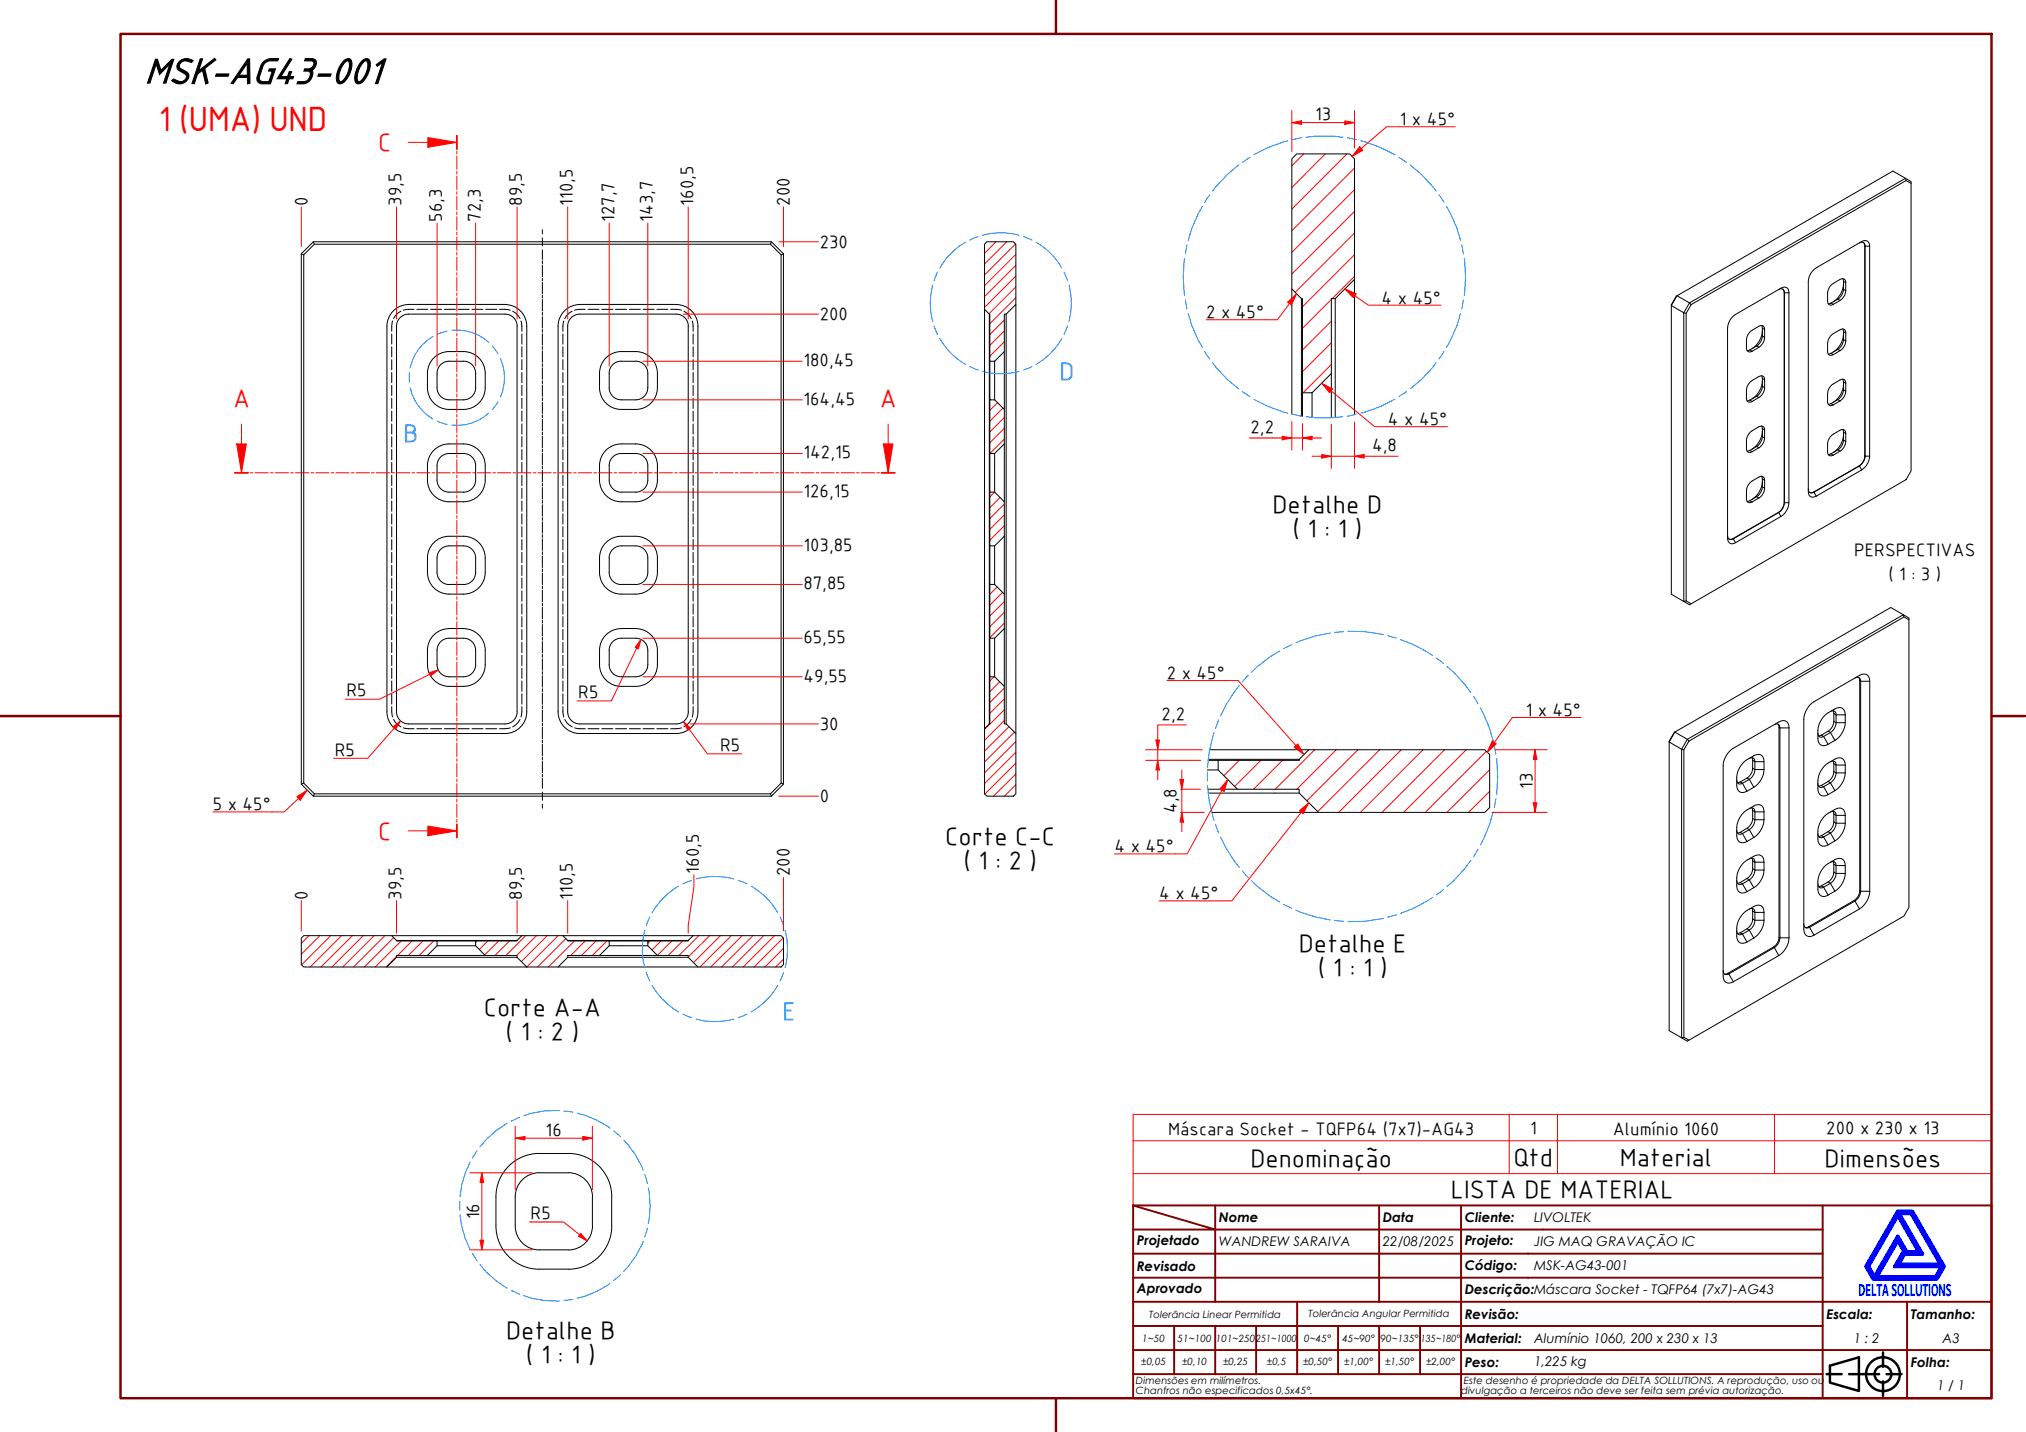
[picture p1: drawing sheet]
<svg xmlns="http://www.w3.org/2000/svg" width="420mm" height="297mm" viewBox="0 0 420 297" stroke-linecap="round" stroke-linejoin="round" font-family="sans-serif">
<defs><g id="words">
<text font-size="8.1" x="30" y="17.3">MSK-AG43-001</text>
<text font-size="7" fill="#f00" x="32.9" y="27.2">1 (UMA) UND</text>
<g font-size="5.4" fill="#f00">
<text x="78.4" y="31.4">C</text>
<text x="48.3" y="84.4">A</text>
<text x="182.4" y="84.4">A</text>
<text x="78.4" y="174.2">C</text>
</g>
<g font-size="5.4" fill="#0080ff">
<text x="219.7" y="78.7">D</text>
<text x="83.7" y="91.6">B</text>
<text x="162.3" y="211.5">E</text>
</g>
<g font-size="5.4">
<text x="263.9" y="106.4">Detalhe D</text>
<text x="268" y="111.4">( 1 : 1 )</text>
<text x="196" y="175.3">Corte C-C</text>
<text x="199.8" y="180.3">( 1 : 2 )</text>
<text x="269.4" y="197.5">Detalhe E</text>
<text x="273.3" y="202.5">( 1 : 1 )</text>
<text x="100.3" y="210.7">Corte A-A</text>
<text x="104.8" y="215.7">( 1 : 2 )</text>
<text x="259.3" y="242">Denominação</text>
<text x="313.9" y="241.8">Qtd</text>
<text x="335.9" y="241.8">Material</text>
<text x="378.4" y="242">Dimensões</text>
<text x="300.9" y="248.5">LISTA DE MATERIAL</text>
<text x="104.9" y="277.8">Detalhe B</text>
<text x="109.1" y="282.8">( 1 : 1 )</text>
</g>
<g font-size="3.9">
<text x="272.7" y="24.9">13</text>
<text x="290.3" y="26">1 x 45°</text>
<text x="63.8" y="42.7" transform="rotate(-90 63.8 42.7)">0</text>
<text x="83.2" y="42.7" transform="rotate(-90 83.2 42.7)">39,5</text>
<text x="91.6" y="46" transform="rotate(-90 91.6 46)">56,3</text>
<text x="99.6" y="46" transform="rotate(-90 99.6 46)">72,3</text>
<text x="108.2" y="42.7" transform="rotate(-90 108.2 42.7)">89,5</text>
<text x="118.7" y="42.7" transform="rotate(-90 118.7 42.7)">110,5</text>
<text x="127.3" y="46" transform="rotate(-90 127.3 46)">127,7</text>
<text x="135.3" y="46" transform="rotate(-90 135.3 46)">143,7</text>
<text x="143.7" y="42.7" transform="rotate(-90 143.7 42.7)">160,5</text>
<text x="163.7" y="42.7" transform="rotate(-90 163.7 42.7)">200</text>
<text x="170" y="51.4">230</text>
<text x="286.5" y="63">4 x 45°</text>
<text x="170" y="66.4">200</text>
<text x="250.1" y="66">2 x 45°</text>
<text x="166.6" y="75.9">180,45</text>
<text x="166.6" y="83.9">164,45</text>
<text x="259.3" y="89.8">2,2</text>
<text x="287.8" y="88.2">4 x 45°</text>
<text x="166.6" y="95.1">142,15</text>
<text x="284.5" y="93.5">4,8</text>
<text x="166.6" y="103.1">126,15</text>
<text x="166.6" y="114.2">103,85</text>
<text x="384.5" y="115.3">PERSPECTIVAS</text>
<text x="166.6" y="122.2">87,85</text>
<text x="391.6" y="120.3">( 1 : 3 )</text>
<text x="166.6" y="133.4">65,55</text>
<text x="166.6" y="141.4">49,55</text>
<text x="242" y="140.9">2 x 45°</text>
<text x="71.8" y="144.5">R5</text>
<text x="119.9" y="144.8">R5</text>
<text x="240.9" y="149.3">2,2</text>
<text x="316.4" y="148.5">1 x 45°</text>
<text x="149.4" y="155.8">R5</text>
<text x="170" y="151.4">30</text>
<text x="69.4" y="156.7">R5</text>
<text x="170" y="166.4">0</text>
<text x="317.8" y="163.7" transform="rotate(-90 317.8 163.7)">13</text>
<text x="44.2" y="168.1">5 x 45°</text>
<text x="244" y="168.7" transform="rotate(-90 244 168.7)">4,8</text>
<text x="231.1" y="176.8">4 x 45°</text>
<text x="144.9" y="181.2" transform="rotate(-90 144.9 181.2)">160,5</text>
<text x="163.7" y="181.8" transform="rotate(-90 163.7 181.8)">200</text>
<text x="63.8" y="186.6" transform="rotate(-90 63.8 186.6)">0</text>
<text x="83.2" y="186.6" transform="rotate(-90 83.2 186.6)">39,5</text>
<text x="108.2" y="186.6" transform="rotate(-90 108.2 186.6)">89,5</text>
<text x="118.7" y="186.6" transform="rotate(-90 118.7 186.6)">110,5</text>
<text x="240.4" y="186.5">4 x 45°</text>
<text x="113.2" y="235.5">16</text>
<text x="242.2" y="235.3">Máscara Socket - TQFP64 (7x7)-AG43</text>
<text x="317.3" y="235.2">1</text>
<text x="334.5" y="235.3">Alumínio 1060</text>
<text x="378.7" y="235.2">200 x 230 x 13</text>
<text x="99.4" y="252.9" transform="rotate(-90 99.4 252.9)">16</text>
<text x="110" y="252.9">R5</text>
</g>
<text font-size="3.9" fill="#00f" x="385.4" y="268.8">DELTASOLLUTIONS</text>
<g font-size="2.8">
<text x="252.8" y="253.5">Nome</text>
<text x="286.8" y="253.5">Data</text>
<text x="303.8" y="253.6">Cliente:</text>
<text x="318.1" y="253.5">LIVOLTEK</text>
<text x="235.8" y="263.6">Revisado</text>
<text x="235.8" y="258.3">Projetado</text>
<text x="252.8" y="258.5">WANDREW SARAIVA</text>
<text x="286.8" y="258.4">22/08/2025</text>
<text x="303.8" y="263.4">Código:</text>
<text x="303.8" y="258.3">Projeto:</text>
<text x="318.1" y="263.5">MSK-AG43-001</text>
<text x="318.1" y="258.5">JIG MAQ GRAVAÇÃO IC</text>
<text x="235.8" y="268.3">Aprovado</text>
<text x="303.8" y="268.3">Descrição:Máscara Socket - TQFP64 (7x7)-AG43</text>
<text x="303.8" y="273.6">Revisão:</text>
<text x="378.8" y="273.5">Escala:</text>
<text x="396.3" y="273.5">Tamanho:</text>
<text x="303.8" y="278.6">Material:</text>
<text x="318.1" y="278.5">Alumínio 1060, 200 x 230 x 13</text>
<text x="384.4" y="278.5">1 : 2</text>
<text x="402.8" y="278.5">A3</text>
<text x="303.8" y="283.5">Peso:</text>
<text x="318.1" y="283.3">1,225 kg</text>
<text x="396.3" y="283.5">Folha:</text>
<text x="401.7" y="288.4">1 / 1</text>
</g>
<g font-size="2.1">
<text x="238.3" y="273.3">Tolerância Linear Permitida</text>
<text x="271.4" y="273.1">Tolerância Angular Permitida</text>
<text x="236.9" y="278.3">1~50</text>
<text x="244.2" y="278.3">51~100</text>
<text x="252.1" y="278.3">101~250</text>
<text x="260.5" y="278.3">251~1000</text>
<text x="270.5" y="278.3">0~45°</text>
<text x="278.4" y="278.3">45~90°</text>
<text x="286.3" y="278.3">90~135°</text>
<text x="294.7" y="278.3">135~180°</text>
<text x="235.6" y="287.1">Dimensões em milímetros.</text>
<text x="236.6" y="283.2">±0,05</text>
<text x="245.2" y="283.2">±0,10</text>
<text x="253.7" y="283.2">±0,25</text>
<text x="262.7" y="283.2">±0,5</text>
<text x="270.2" y="283.2">±0,50°</text>
<text x="278.7" y="283.2">±1,00°</text>
<text x="287.2" y="283.2">±1,50°</text>
<text x="295.7" y="283.2">±2,00°</text>
<text x="303.6" y="287.1">Este desenho é propriedade da DELTA SOLLUTIONS. A reprodução, uso ou</text>
<text x="235.6" y="289.2">Chanfros não especificados 0,5x45°.</text>
<text x="303" y="289.2">divulgação a terceiros não deve ser feita sem prévia autorização.</text>
</g>
</g></defs>
<!-- layer: Hatch (ABNT) -->
<g fill="none" stroke="#f00" stroke-width=".21">
<path d="M270.4 31.9l-2.5 2.5M274.8 31.9l-6.9 7M279.3 31.9l-11.4 11.5M280.9 39.4l-13 13M280.9 34.9l-13 13M206.5 50.2l-2.3 2.3M208.8 50.2l-4.6 4.6M210.6 50.6l-6.4 6.4M210.7 59.5l-5.6 5.6M210.7 57.3l-6.5 6.5M210.7 55l-6.5 6.5M210.7 52.8l-6.5 6.5"/>
<path d="M280.9 57.3l-4.6 4.6M280.9 52.8l-10.8 10.8M280.9 48.3l-12.3 12.3M280.9 43.8l-13 13M208.3 70.9l-3 3M208.3 68.7l-3 2.9M208.3 66.4l-3 3M210.7 61.8l-5.4 5.3M276.1 75.6l-5.9 5.9M276.1 71.1l-6 6M276.1 66.6l-6 6M276.1 62.1l-6 6"/>
<path d="M206.9 83.5l-1.6 1.6M208 84.7l-2.7 2.7M208.3 91.1l-3 3M208.3 88.8l-3 3M208.3 86.6l-3 3M206.3 102.1l-1 1M207.4 103.2l-2.1 2.1M208.3 109.1l-3 2.9M208.3 106.8l-3 3M208.3 104.6l-3 3M206.8 121.8l-1.5 1.5M207.9 122.9l-2.6 2.6"/>
<path d="M208.3 129.3l-3 3M208.3 127l-3 3M208.3 124.8l-3 3M206.1 140.4l-.8 .8M207.3 141.4l-2 2.1M208.3 149.5l-4.1 4.1M208.3 147.2l-4.1 4.1M208.3 145l-3 3M208.3 142.7l-3 3M209.3 150.7l-5.1 5.1M210.4 151.9l-6.2 6.2M210.7 158.3l-6.5 6.4"/>
<path d="M210.7 156l-6.5 6.5M210.7 153.8l-6.5 6.5M257 157.7l-3.2 3.2M261.5 157.7l-5.4 5.4M266 157.7l-6 6M272.6 155.5l-8.1 8.2M277.1 155.5l-8.2 8.2M281.6 155.5l-10.6 10.6M286.1 155.5l-12.8 12.9M290.6 155.5l-13 13M295.1 155.5l-13 13M299.6 155.5l-13 13"/>
<path d="M304.1 155.5l-13 13M308.3 155.8l-12.7 12.7M308.9 159.7l-8.8 8.8M210.7 162.8l-2.4 2.3M210.7 160.5l-4.7 4.6M308.9 164.2l-4.4 4.3M64.1 194.1l-1.6 1.6M66.3 194.1l-3.8 3.8M68.6 194.1l-6.1 6M70.8 194.1l-6.5 6.5M73.1 194.1l-6.5 6.5M75.3 194.1l-6.5 6.5"/>
<path d="M77.6 194.1l-6.5 6.5M79.8 194.1l-6.5 6.5M81.6 194.5l-6 6.1M82.2 198.4l-2.1 2.2M83.2 195.2l-5.4 5.4M85.4 195.2l-3 3M87.7 195.2l-3 3M89.9 195.2l-3 3M98.9 195.2l-.3 .3M101.2 195.2l-1.8 1.7M103.4 195.2l-2.9 2.9M105.7 195.2l-3 3"/>
<path d="M109 194.1l-4.1 4.1M111.3 194.1l-4.2 4.1M113.5 194.1l-5.4 5.4M115.7 194.1l-6.5 6.5M117.3 194.7l-5.8 5.9M119.1 195.2l-5.4 5.4M121.4 195.2l-3 3M123.6 195.2l-3 3M125.9 195.2l-3 3M134.8 195.2l-.5 .5M137.1 195.2l-1.9 1.8M139.3 195.2l-3 3"/>
<path d="M141.6 195.2l-3 3M144.9 194.1l-4.1 4.1M147.2 194.1l-4.5 4.4M149.4 194.1l-5.6 5.6M151.7 194.1l-6.5 6.5M153.9 194.1l-6.5 6.5M156.1 194.1l-6.5 6.5M158.4 194.1l-6.5 6.5M160.6 194.1l-6.5 6.5M162.4 194.5l-6 6.1M162.5 199l-1.6 1.6M162.5 196.7l-3.9 3.9"/>
</g>
<!-- layer: Hidden (ABNT) -->
<g fill="none" stroke="#000" stroke-width=".21">
<path d="M81.2 69.3v2.1M81.2 71.9v2.1M81.2 74.6v2.1M81.2 77.3v2.1M81.2 79.9v2.1M81.4 66.6l-.2 2.1M83.1 64.5l-1.1 1-.4 .6M85.9 64.2l-2.2 .2M86.4 64.2h2.3M89.3 64.2h2.3M92.2 64.2h2.2M95 64.2h2.3"/>
<path d="M97.9 64.2h2.3M100.7 64.2h2.3M103.6 64.2l2.2 .2M106.3 64.5l.6 .4 .9 1.2M108 66.6l.2 2.1M108.2 69.3v2.1M108.2 71.9v2.1M108.2 74.6v2.1M108.2 77.3v2.1M108.2 79.9v2.1M116.7 69.3v2.1M116.7 71.9v2.1"/>
<path d="M116.7 74.6v2.1M116.7 77.3v2.1M116.7 79.9v2.1M116.9 66.6l-.2 2.1M118.7 64.5l-.7 .4-.9 1.2M121.4 64.2l-2.2 .2M121.9 64.2h2.3M124.8 64.2h2.3M127.7 64.2h2.2M130.5 64.2h2.3M133.4 64.2h2.3M136.2 64.2h2.3"/>
<path d="M139.1 64.2l2.2 .2M141.8 64.5l1.2 1 .3 .6M143.6 66.6l.1 2.1M143.7 69.3v2.1M143.7 71.9v2.1M143.7 74.6v2.1M143.7 77.3v2.1M143.7 79.9v2.1M81.2 82.6v2.1M81.2 85.3v2.1M81.2 87.9v2.2M81.2 90.6v2.1"/>
<path d="M81.2 93.2v2.2M81.2 95.9v2.2M81.2 98.6v2.1M108.2 82.6v2.1M108.2 85.3v2.1M108.2 87.9v2.2M108.2 90.6v2.1M108.2 93.2v2.2M108.2 95.9v2.2M108.2 98.6v2.1M116.7 82.6v2.1M116.7 85.3v2.1"/>
<path d="M116.7 87.9v2.2M116.7 90.6v2.1M116.7 93.2v2.2M116.7 95.9v2.2M116.7 98.6v2.1M143.7 82.6v2.1M143.7 85.3v2.1M143.7 87.9v2.2M143.7 90.6v2.1M143.7 93.2v2.2M143.7 95.9v2.2M143.7 98.6v2.1"/>
<path d="M81.2 101.2v2.2M81.2 103.9v2.2M81.2 106.6v2.1M81.2 109.2v2.2M81.2 111.9v2.2M81.2 114.6v2.1M81.2 117.2v2.2M81.2 119.9v2.2M108.2 101.2v2.2M108.2 103.9v2.2M108.2 106.6v2.1M108.2 109.2v2.2"/>
<path d="M108.2 111.9v2.2M108.2 114.6v2.1M108.2 117.2v2.2M108.2 119.9v2.2M116.7 101.2v2.2M116.7 103.9v2.2M116.7 106.6v2.1M116.7 109.2v2.2M116.7 111.9v2.2M116.7 114.6v2.1M116.7 117.2v2.2M116.7 119.9v2.2"/>
<path d="M143.7 101.2v2.2M143.7 103.9v2.2M143.7 106.6v2.1M143.7 109.2v2.2M143.7 111.9v2.2M143.7 114.6v2.1M143.7 117.2v2.2M143.7 119.9v2.2M81.2 122.6v2.1M81.2 125.3v2.1M81.2 127.9v2.2M81.2 130.6v2.1"/>
<path d="M81.2 133.3v2.1M81.2 135.9v2.2M81.2 138.6v2.1M108.2 122.6v2.1M108.2 125.3v2.1M108.2 127.9v2.2M108.2 130.6v2.1M108.2 133.3v2.1M108.2 135.9v2.2M108.2 138.6v2.1M116.7 122.6v2.1M116.7 125.3v2.1"/>
<path d="M116.7 127.9v2.2M116.7 130.6v2.1M116.7 133.3v2.1M116.7 135.9v2.2M116.7 138.6v2.1M143.7 122.6v2.1M143.7 125.3v2.1M143.7 127.9v2.2M143.7 130.6v2.1M143.7 133.3v2.1M143.7 135.9v2.2M143.7 138.6v2.1"/>
<path d="M81.2 146.6l.2 2.1M81.2 141.3v2.1M81.2 143.9v2.2M81.6 149.2l.4 .6 1.1 1M83.7 151l2.2 .2M86.4 151.2h2.3M89.3 151.2h2.3M92.2 151.2h2.2M95 151.2h2.3M97.9 151.2h2.3M100.7 151.2h2.3M105.8 151l-2.2 .2"/>
<path d="M107.8 149.2l-.3 .6-1.2 1M108.2 146.6l-.2 2.1M108.2 141.3v2.1M108.2 143.9v2.2M116.7 146.6l.2 2.1M116.7 141.3v2.1M116.7 143.9v2.2M117.1 149.2l.4 .6 1.2 1M119.2 151l2.2 .2M121.9 151.2h2.3M124.8 151.2h2.3M127.7 151.2h2.2"/>
<path d="M130.5 151.2h2.3M133.4 151.2h2.3M136.2 151.2h2.3M141.3 151l-2.2 .2M143.3 149.2l-.3 .6-1.2 1M143.7 146.6l-.1 2.1M143.7 141.3v2.1M143.7 143.9v2.2"/>
</g>
<!-- layer: Visible (ABNT) -->
<g fill="none" stroke="#000" stroke-width=".21">
<path d="M268.9 31.9h11l1 1v25l-4 4h-.8v15.6l-4 4h-2v-19.6h-.2l-2-2v-27zM395.3 37.5l-.1-.5-44.8 25.8 .3 .4M396.3 38v-.3l-3.7-2.2-44.8 25.8-1.2 2.1v59.9l3.8 2.1 .3-.1M62.5 52.6l.5 .3v109.5M65 50.2l.2 .5-2.2 2.2M159.8 50.7l2.2 2.2M160 50.2l-.2 .5h-94.6M162 52.9l.5-.3v110.1l-.5-.3zM162.5 52.6l-2.5-2.4h-95l-2.5 2.4v110.1M204.7 50.2h5.5l.5 .5v12.4l-2 2.1h-.4v7.7l-2 2h-1v-9.7l-1.1-1v-13.5zM267.9 59.9v26M280.9 57.9v28.1"/>
<path d="M369.7 60l.3 .7M382.2 57.8l.1 .6M382.3 58.9a4.7 4.7 0 0 1-2.1 3.7M382.3 58.4l.5 .2M382.3 58.4v1.6M382.8 58.6a.72 .72 0 0 0-.4-.7 .72 .72 0 0 0-.8 .1 3.9 3.9 0 0 0-2.4 2.1l-.1 .3a5 5 0 0 0 .1 2.6 .73 .73 0 0 0 1 .1M382.8 58.6v1.7M385.6 50.4a.71 .71 0 0 1 .8-.1 .71 .71 0 0 1 .4 .8M386.4 50.3l.3 .7M386.7 51l.1 .1M386.7 51v43.6M386.8 51.1v43.5h.9"/>
<path d="M386.8 51.1h.9M387.7 51.1a1.01 1.01 0 0 0-.5-1.1 1.01 1.01 0 0 0-1.1 .1l-9.4 5.4-1.1 1.1-.5 1.4-.1 44a1.01 1.01 0 0 0 .5 1 1.01 1.01 0 0 0 1.2-.1M387.7 51.1v43.5M81.3 64.8a4.6 4.6 0 0 1 3.4-1.7l20 .1a4.5 4.5 0 0 1 4.5 4.5v80a4.5 4.5 0 0 1-4.5 4.5h-20a4.5 4.5 0 0 1-4.5-4.5v-80a4.5 4.5 0 0 1 1.1-2.9zM88.6 77.4v3M90.6 77.4v3M93.1 74.9h3a2.51 2.51 0 0 1 2.5 2.5M93.1 72.9a8 8 0 0 1 5.3 .6 4.5 4.5 0 0 1 2.2 3.9M93.1 72.9a4.5 4.5 0 0 0-4.5 4.5M93.1 74.9a2.51 2.51 0 0 0-2.5 2.5M98.6 77.4v3M100.6 77.4v3"/>
<path d="M107.2 67.7v80M107.3 67.7a2.51 2.51 0 0 0-2.6-2.5h-20a2.51 2.51 0 0 0-2.5 2.5v80a2.51 2.51 0 0 0 2.5 2.5h20a2.51 2.51 0 0 0 2.6-2.5M116.8 64.8a4.5 4.5 0 0 1 3.4-1.6h20a4.5 4.5 0 0 1 4.5 4.5v80a4.5 4.5 0 0 1-4.5 4.5h-20a4.5 4.5 0 0 1-4.5-4.5v-80a4.5 4.5 0 0 1 1.1-2.9zM118.7 65.7l1-.5h.5h20a2.48 2.48 0 0 1 2.5 2.5v80a2.51 2.51 0 0 1-2.5 2.5h-20a2.51 2.51 0 0 1-2.5-2.5v-80a2.5 2.5 0 0 1 1-2zM124.3 77.4a4.5 4.5 0 0 1 4.5-4.5 8.1 8.1 0 0 1 5.3 .6 4.5 4.5 0 0 1 2.2 3.9M124.3 77.4v3M126.3 77.4a2.51 2.51 0 0 1 2.5-2.5h3a2.47 2.47 0 0 1 2.5 2.5M126.3 77.4v3M134.3 77.4v3M136.3 77.4v3M204.2 64.2v87M205.2 65.2v85"/>
<path d="M205.3 74.9v19.2h1l2-2v-7.2l-2-2h-1M206.3 74.9v8M208.3 72.9v12M208.7 65.2v85M210.7 63.1v89.1M269.9 61.9v24.4M276.1 77.5v9.2M276.9 61.9v24.7M347.6 61.4l.2-.1 2.6 1.5-1.2 2.1-2.6-1.5zM349.7 65l-.5-.1v59.9l.5-.2M350.7 63.2l44.6-25.7 1 .5v59.7l-1 1.8-44.6 25.8-1-.7v-59.6zM362.9 72.6l-.6 .1"/>
<path d="M362.9 72.6l.5 .3M364.3 71.8l.5 .2M364.3 71.8l-1.4 .8M364.8 72l-1.4 .9M365.3 67.5l.2 .6M365.3 77.9l.2 .6M365.5 69.7l-.4 1.2-.8 .9M365.5 68.6a4.8 4.8 0 0 1-2.1 3.7M365.5 79.1a4.8 4.8 0 0 1-2.1 3.6M365.5 69.7l.5 .3M365.5 68.1l.5 .3M365.5 78.5l.5 .3"/>
<path d="M365.5 68.1v1.6M365.5 78.5v1.6M366 68.4a.72 .72 0 0 0-.4-.8 .72 .72 0 0 0-.8 .1 3.9 3.9 0 0 0-2.5 2.1l-.1 .4a5 5 0 0 0 .1 2.6 .75 .75 0 0 0 1.1 .1M366 70l-.4 1.1-.8 .9M366 78.8a.72 .72 0 0 0-.4-.8 .72 .72 0 0 0-.8 .1 3.9 3.9 0 0 0-2.5 2.1l-.1 .4a5 5 0 0 0 .1 2.6 .78 .78 0 0 0 1.1 .1M366 68.4v1.6M366 78.8v1.6M368.9 60.1a.72 .72 0 0 1 .8-.1 .72 .72 0 0 1 .4 .7M370.1 60.7v43.6h.9v-43.6M370.1 60.7l-.1 43.6M370.1 60.7h.9M371 60.7a1 1 0 0 0-.5-1 1 1 0 0 0-1.2 .1l-9.7 5.7-.7 .7-.6 1.4v44a1.01 1.01 0 0 0 .5 1.1 1.01 1.01 0 0 0 1.1-.1"/>
<path d="M379.7 62.9l-.5 .1M379.7 73.3l-.5 .2M379.7 62.9l.5 .2M379.7 73.3l.5 .3M381.1 62l.5 .3M381.1 72.5l.5 .2M381.1 62l-1.4 .9M381.1 72.5l-1.4 .8M381.6 62.3l-1.4 .8M381.6 72.7l-1.4 .9M382.2 68.2l.1 .6M382.2 78.7l.1 .5"/>
<path d="M382.3 60l-.3 1.2-.9 .8M382.3 70.4l-.3 1.2-.9 .9M382.3 69.3a4.7 4.7 0 0 1-2.1 3.7M382.3 79.8a4.7 4.7 0 0 1-2.1 3.6M382.3 60l.5 .3M382.3 70.4l.5 .3M382.3 79.2l.5 .3M382.3 68.8l.5 .3M382.3 68.8v1.6M382.3 79.2v1.7M382.8 60.3l-.4 1.1-.8 .9M382.8 70.7l-.4 1.2-.8 .8"/>
<path d="M382.8 69.1a.72 .72 0 0 0-.4-.8 .72 .72 0 0 0-.8 .1 3.9 3.9 0 0 0-2.4 2.1l-.1 .4a5 5 0 0 0 .1 2.6 .78 .78 0 0 0 1 .1M382.8 79.5a.72 .72 0 0 0-.4-.8 .72 .72 0 0 0-.8 .1 3.9 3.9 0 0 0-2.4 2.1l-.1 .4a5 5 0 0 0 .1 2.6 .73 .73 0 0 0 1 .1M382.8 69.1v1.6M382.8 79.5v1.6M88.6 80.4a4.5 4.5 0 0 0 4.5 4.5M90.6 80.4a2.51 2.51 0 0 0 2.5 2.5M93.1 94.1h3a2.51 2.51 0 0 1 2.5 2.5v3a2.51 2.51 0 0 1-2.5 2.5h-3M93.1 92.1a8 8 0 0 1 5.3 .6 4.5 4.5 0 0 1 2.2 3.9 8 8 0 0 1-.6 5.3 4.5 4.5 0 0 1-3.9 2.2h-3M93.1 92.1a4.5 4.5 0 0 0-4.5 4.5 8 8 0 0 0 .7 5.3 4.5 4.5 0 0 0 3.8 2.2M93.1 94.1a2.51 2.51 0 0 0-2.5 2.5v3a2.51 2.51 0 0 0 2.5 2.5M98.6 80.4a2.51 2.51 0 0 1-2.5 2.5h-3M100.6 80.4a4.5 4.5 0 0 1-4.5 4.5h-3"/>
<path d="M124.3 80.4a4.5 4.5 0 0 0 4.5 4.5 8.1 8.1 0 0 0 5.3-.6 4.5 4.5 0 0 0 2.2-3.9M125.4 93.7a4.5 4.5 0 0 1 3.4-1.6 8 8 0 0 1 5.3 .6 4.5 4.5 0 0 1 2.2 3.9 8.1 8.1 0 0 1-.6 5.3 4.5 4.5 0 0 1-3.9 2.2 8 8 0 0 1-5.2-.6 4.5 4.5 0 0 1-2.3-3.9 8 8 0 0 1 .6-5.3zM126.3 80.4a2.51 2.51 0 0 0 2.5 2.5h3a2.51 2.51 0 0 0 2.5-2.5M127.3 94.6l1-.5h3.5a2.51 2.51 0 0 1 2.5 2.5v3a2.48 2.48 0 0 1-2.5 2.5h-3a2.48 2.48 0 0 1-2.5-2.5v-3a2.5 2.5 0 0 1 1-2zM205.3 94.1v8M206.3 94.1v8M208.3 92.1v12M270.1 81.5v4.9M272.1 81.5v5.1M362.9 83l-.6 .2M362.9 93.4l-.6 .2M362.9 83l.5 .3"/>
<path d="M362.9 93.4l.5 .3M364.3 82.2l.5 .3M364.3 92.6l.5 .3M364.3 82.2l-1.4 .8M364.3 92.6l-1.4 .8M364.8 92.9l-1.4 .8M364.8 82.5l-1.4 .8M365.3 88.4l.2 .5M365.3 98.8l.2 .6M365.5 99.9a4.8 4.8 0 0 1-2.1 3.7M365.5 89.5a4.8 4.8 0 0 1-2.1 3.7M365.5 90.6l-.4 1.1-.8 .9"/>
<path d="M365.5 80.1l-.4 1.2-.8 .9M365.5 88.9l.5 .3M365.5 90.6l.5 .2M365.5 99.4l.5 .2M365.5 80.1l.5 .3M365.5 88.9v1.7M365.5 99.4v1.6M366 89.2a.72 .72 0 0 0-.4-.8 .72 .72 0 0 0-.8 .1 3.9 3.9 0 0 0-2.5 2.1l-.1 .4a5 5 0 0 0 .1 2.6 .73 .73 0 0 0 1.1 .1M366 90.8l-.4 1.2-.8 .9M366 99.6a.72 .72 0 0 0-.4-.7 .72 .72 0 0 0-.8 .1 3.9 3.9 0 0 0-2.5 2l-.1 .4a5 5 0 0 0 .1 2.6 .78 .78 0 0 0 1.1 .1M366 80.4l-.4 1.2-.8 .9M366 89.2v1.6"/>
<path d="M366 99.6v1.7M379.7 83.7l-.5 .2M379.7 94.1l-.5 .2M379.7 83.7l.5 .3M379.7 94.1l.5 .3M381.1 82.9l.5 .3M381.1 93.3l.5 .3M381.1 82.9l-1.4 .8M381.1 93.3l-1.4 .8M381.6 83.2l-1.4 .8M381.6 93.6l-1.4 .8M382.2 89.1l.1 .5"/>
<path d="M382.3 80.9l-.3 1.1-.9 .9M382.3 90.2a4.7 4.7 0 0 1-2.1 3.7M382.3 91.3l-.3 1.1-.9 .9M382.3 80.9l.5 .2M382.3 91.3l.5 .3M382.3 89.6l.5 .3M382.3 89.6v1.7M382.8 81.1l-.4 1.2-.8 .9M382.8 91.6l-.4 1.1-.8 .9M382.8 89.9a.72 .72 0 0 0-.4-.7 .72 .72 0 0 0-.8 0 3.9 3.9 0 0 0-2.4 2.1l-.1 .4a5 5 0 0 0 .1 2.6 .78 .78 0 0 0 1 .1M382.8 89.9v1.7M385.6 96.7l-9.4 5.4 .5 .8"/>
<path d="M385.6 96.7l-9.5 5.4M385.6 96.7l.5 .8M386.1 97.5l-9.4 5.4M386.7 94.6l.1 .4-.4 .8-.8 .9M386.7 94.6l-.3 1.1-.8 .9M387.7 94.6l-.1 .9-.5 1-1 1M93.1 113.2h3a2.51 2.51 0 0 1 2.5 2.5v3a2.51 2.51 0 0 1-2.5 2.5M93.1 111.2a8 8 0 0 1 5.3 .7 4.5 4.5 0 0 1 2.2 3.8 8.1 8.1 0 0 1-.6 5.3 4.5 4.5 0 0 1-3.9 2.2h-3M93.1 111.2a4.5 4.5 0 0 0-4.5 4.5 8.1 8.1 0 0 0 .7 5.3 4.5 4.5 0 0 0 3.8 2.2M93.1 113.2a2.51 2.51 0 0 0-2.5 2.5v3a2.51 2.51 0 0 0 2.5 2.5M125.4 112.8a4.5 4.5 0 0 1 3.4-1.6 8.1 8.1 0 0 1 5.3 .7 4.5 4.5 0 0 1 2.2 3.8 8.1 8.1 0 0 1-.6 5.3 4.5 4.5 0 0 1-3.9 2.2 8 8 0 0 1-5.2-.6 4.5 4.5 0 0 1-2.3-3.9 8 8 0 0 1 .6-5.2zM205.3 102.1h1l2 2v7.1l-2 2h-1z"/>
<path d="M205.3 113.2v8M206.3 113.2v8M208.3 111.2v12M359.4 111.7l-.8 .1M362.9 103.9l-.6 .1M362.9 103.9l.5 .2M364.3 103l.5 .3M364.3 103l-1.4 .9M364.8 103.3l-1.4 .8M365.5 101l-.4 1.2-.8 .8M365.5 101l.5 .3M366 101.3l-.4 1.1-.8 .9"/>
<path d="M368.9 106.3l-9.4 5.5 .4 .8 9.4-5.5M368.9 106.3l-9.4 5.5a.73 .73 0 0 1-.9 0 .73 .73 0 0 1-.3-.7M368.9 106.3l.4 .8M370 104.3l-.3 1.1-.8 .9M370 104.3l-.3 1.1-.9 .9M371 104.3l-.2 .9-.4 .9-1.1 1M375 101.4a.71 .71 0 0 0 .3 .8 .71 .71 0 0 0 .9-.1h-.1M376.1 102.1l-.8 .1M88.6 137.9a4.5 4.5 0 0 0 4.5 4.5M90.6 137.9a2.51 2.51 0 0 0 2.5 2.5M93.1 132.4h3a2.51 2.51 0 0 1 2.5 2.5v3M93.1 130.4a8.2 8.2 0 0 1 5.3 .6 4.5 4.5 0 0 1 2.2 3.9v3"/>
<path d="M93.1 121.2h3M93.1 130.4a4.5 4.5 0 0 0-4.5 4.5v3M93.1 132.4a2.51 2.51 0 0 0-2.5 2.5v3M98.6 137.9a2.51 2.51 0 0 1-2.5 2.5h-3M100.6 137.9a4.5 4.5 0 0 1-4.5 4.5h-3M124.3 137.9a8 8 0 0 1 .6-5.3 4.5 4.5 0 0 1 3.9-2.2 8.1 8.1 0 0 1 5.3 .6 4.5 4.5 0 0 1 2.2 3.9v3M124.3 137.9a4.5 4.5 0 0 0 4.5 4.5 8.1 8.1 0 0 0 5.3-.6 4.5 4.5 0 0 0 2.2-3.9M126.3 137.9a2.51 2.51 0 0 0 2.5 2.5h3a2.51 2.51 0 0 0 2.5-2.5M126.3 137.9v-3a2.51 2.51 0 0 1 2.5-2.5h3a2.51 2.51 0 0 1 2.5 2.5v3M128.8 121.2a2.48 2.48 0 0 1-2.5-2.5v-3a2.51 2.51 0 0 1 2.5-2.5h3a2.51 2.51 0 0 1 2.5 2.5v3a2.51 2.51 0 0 1-2.5 2.5M128.8 121.2h3M205.3 121.2h1l2 2v7.2l-2 2h-1z"/>
<path d="M205.3 132.4v8M206.3 132.4v8M208.3 130.4v12M394.8 128l1.1 .6M205.3 140.4h1l2 2v7.8h.4l2 2v12.5l-.5 .4h-5.5l-.5-.4v-13.5l1.1-1zM250.4 159.7h2.2M250.5 157.7h18.9v-.2l2-2h36.5l1 1v11l-1 1h-34.5M250.5 157.5h18.9M250.8 155.5h20.6M252.6 157.7v2l4 4h12.8v.8l4 4M349.2 155.5l1.1-1.8-.4-.3-2.6-1.5-1.1 2 2.5 1.5 .5 .1v59.7M350.3 153.7l44.5-25.7-.1-.5-2.6-1.5-44.8 25.9-1.1 1.8v60.1l2.5 1.5v-59.9l1.2-2 44.8-25.9 1.2 .7v60l-1.1 1.8-44.9 26-1.2-.7 .5-.1 1.1 .6"/>
<path d="M362.8 157.3a.71 .71 0 0 1 .8-.1 .71 .71 0 0 1 .3 .8M363.3 157.1l.2 .6M363.5 159.3l-.4 1.2-.8 .9M363.5 157.7v1.6M363.5 159.3l.4 .3M363.5 157.7l.4 .3M363.9 159.6l-.3 1.2-.8 .9M363.9 158h1.9v1.6M363.9 158v1.6M363.9 159.6h1.9M365.8 159.6a4.7 4.7 0 0 1-2.1 3.7M365.8 158a1.29 1.29 0 0 0-.6-1.4 1.29 1.29 0 0 0-1.5 .2 5.4 5.4 0 0 0-3.2 7.2 1.29 1.29 0 0 0 1.8 .1"/>
<path d="M368 150.3a.71 .71 0 0 1 .8-.1 .71 .71 0 0 1 .3 .8l-.2-.1M368.7 150.2l.2 .7M368.9 150.9v43.5M371 151a1.29 1.29 0 0 0-.6-1.4 1.29 1.29 0 0 0-1.5 .2l-9.4 5.4a4.7 4.7 0 0 0-2.1 3.7v43.5a1.29 1.29 0 0 0 .6 1.4 1.29 1.29 0 0 0 1.5-.1M371 151h-1.9v43.5M371 151v43.5M377 152.1a.72 .72 0 0 0 .4 .7 .72 .72 0 0 0 .8 0M377.7 152.5l-.6 .2M377.7 152.5l.5 .3M378.2 152.8l.9 1.6M379.1 151.7l-1.4 .8M379.1 151.7l.5 .2"/>
<path d="M379.6 158a.71 .71 0 0 1 .8-.1 .71 .71 0 0 1 .4 .8M379.6 147.6a.71 .71 0 0 1 .8-.1 .71 .71 0 0 1 .4 .8l-.5-.3M379.6 151.9l-1.4 .9M379.6 151.9l.9 1.7M380.2 147.4l.1 .6M380.2 157.9l.1 .5M380.3 149.6l-.3 1.2-.9 .9M380.3 148v1.6M380.3 158.4v1.7M380.3 158.4l.5 .3M380.3 149.6l.5 .3M380.5 153.6l-1.4 .8"/>
<path d="M380.8 149.9l-.4 1.2-.8 .8M380.8 158.7v1.6M380.8 158.7h1.9M380.8 149.9h1.9M382.7 148.3a1.3 1.3 0 0 0-.7-1.4 1.3 1.3 0 0 0-1.5 .2 5.4 5.4 0 0 0-3.1 7.2 1.29 1.29 0 0 0 1.7 .1M382.7 149.9a4.7 4.7 0 0 1-2.2 3.7M382.7 158.7a1.3 1.3 0 0 0-.7-1.4 1.3 1.3 0 0 0-1.5 .2 5.4 5.4 0 0 0-3.1 7.2 1.31 1.31 0 0 0 1.7 .1M382.7 148.3h-1.9v1.6M382.7 148.3v1.6M382.7 158.7v1.6M384.7 140.6a.72 .72 0 0 1 .8-.1 .72 .72 0 0 1 .4 .8M385.4 140.5l.3 .7"/>
<path d="M385.7 141.2l.2 .1M385.7 141.2v43.5M385.9 141.3v43.6h1.9M385.9 141.3h1.9M387.8 141.3a1.29 1.29 0 0 0-.7-1.4 1.29 1.29 0 0 0-1.5 .2l-9.4 5.4a4.7 4.7 0 0 0-2.1 3.7v43.6a1.29 1.29 0 0 0 .6 1.3 1.29 1.29 0 0 0 1.5-.1M387.8 141.3v43.6M65.2 164.7l-2.2-2.3-.5 .3 2.5 2.4M159.8 164.7h-94.6l-.2 .4h95M162 162.4l-2.2 2.3 .2 .4 2.5-2.4M250.5 163.7h6.1M250.5 164.5h18.9M251.3 168.5h22.1"/>
<path d="M360.2 161.8a.72 .72 0 0 0 .3 .8 .72 .72 0 0 0 .9-.1M360.2 172.2a.72 .72 0 0 0 .3 .8 .72 .72 0 0 0 .9-.1M360.9 162.2l-.6 .2M360.9 172.6l-.6 .2M360.9 162.2l.5 .3M360.9 172.6l.5 .3M361.4 162.5l.9 1.6M361.4 172.9l.9 1.6M362.3 161.4l-1.4 .8M362.3 171.8l-1.4 .8M362.3 161.4l.5 .3M362.3 171.8l.5 .3"/>
<path d="M362.8 167.7a.71 .71 0 0 1 .8-.1 .71 .71 0 0 1 .3 .8M362.8 178.2a.71 .71 0 0 1 .8-.1 .71 .71 0 0 1 .3 .7l-.4-.2M362.8 161.7l-1.4 .8M362.8 172.1l-1.4 .8M362.8 161.7l.9 1.6M362.8 172.1l.9 1.6M363.3 167.6l.2 .5M363.3 178l.2 .6M363.5 169.8l-.4 1.1-.8 .9M363.5 168.1v1.7M363.5 178.6v1.6M363.5 169.8l.4 .2"/>
<path d="M363.5 168.1l.4 .3M363.7 163.3l-1.4 .8M363.7 173.7l-1.4 .8M363.9 170l-.3 1.2-.8 .9M363.9 168.4v1.6M363.9 170h1.9M363.9 168.4h1.9M365.8 170a4.7 4.7 0 0 1-2.1 3.7M365.8 168.4a1.29 1.29 0 0 0-.6-1.4 1.29 1.29 0 0 0-1.5 .2 5.4 5.4 0 0 0-3.2 7.3 1.31 1.31 0 0 0 1.8 0M365.8 178.8a1.29 1.29 0 0 0-.6-1.3 1.29 1.29 0 0 0-1.5 .1 5.4 5.4 0 0 0-3.2 7.3 1.29 1.29 0 0 0 1.8 .1M365.8 178.8h-1.9v1.7M365.8 168.4v1.6"/>
<path d="M365.8 178.8v1.7M377 172.9a.72 .72 0 0 0 .4 .8 .72 .72 0 0 0 .8-.1M377 162.5a.72 .72 0 0 0 .4 .8 .72 .72 0 0 0 .8-.1M377.7 173.3l-.6 .2M377.7 162.9l-.6 .2M377.7 162.9l.5 .3M377.7 173.3l.5 .3M378.2 173.6l1.4-.8 .9 1.6M378.2 173.6l.9 1.6M378.2 163.2l.9 1.6M379.1 172.5l-1.4 .8M379.1 162.1l-1.4 .8"/>
<path d="M379.1 162.1l.5 .3M379.6 168.5a.71 .71 0 0 1 .8-.1 .71 .71 0 0 1 .4 .7l-.5-.2M379.6 178.9a.71 .71 0 0 1 .8-.1 .71 .71 0 0 1 .4 .7M379.6 162.4l-1.4 .8M379.6 162.4l.9 1.6M380.2 168.3l.1 .6M380.2 178.7l.1 .6M380.3 170.5l-.3 1.1-.9 .9M380.3 160.1l-.3 1.1-.9 .9M380.3 168.9v1.6M380.3 179.3v1.6M380.3 179.3l.5 .2"/>
<path d="M380.3 160.1l.5 .2M380.3 170.5l.5 .3M380.5 174.4l-1.4 .8M380.5 164l-1.4 .8M380.8 160.3l-.4 1.2-.8 .9M380.8 179.5h1.9v1.7M380.8 170.8l-.2 .7-.4 .8-.6 .5-.5-.3M380.8 179.5v1.7M380.8 170.8h1.9M380.8 160.3h1.9M382.7 179.5a1.3 1.3 0 0 0-.7-1.3 1.3 1.3 0 0 0-1.5 .1 5.4 5.4 0 0 0-3.1 7.3 1.29 1.29 0 0 0 1.7 .1M382.7 169.1a1.3 1.3 0 0 0-.7-1.3 1.3 1.3 0 0 0-1.5 .1 5.4 5.4 0 0 0-3.1 7.3 1.29 1.29 0 0 0 1.7 0"/>
<path d="M382.7 170.8a4.7 4.7 0 0 1-2.2 3.6M382.7 160.3a4.8 4.8 0 0 1-2.2 3.7M382.7 169.1h-1.9v1.7M382.7 169.1v1.7M62.5 194.6l.5-.5h18.2l1 1.1h8.4v1l-2 2h-6.4v.4l-2 2h-17.2l-.5-.5zM81.2 194.1h27M82.2 195.1h25M82.2 198.6h25M88.6 198.2h12M90.6 195.2h8M90.6 196.2h8M98.6 195.2h8.6l1-1.1h8.5l1 1.1h8.6v1l-2 2h-6.6v.4l-2 2h-6.5l-2-2v-.4h-6.6l-2-2z"/>
<path d="M116.7 194.1h27M117.7 195.1h25M117.7 198.6h25M124.3 198.2h12M126.3 195.2h8M126.3 196.2h8M134.3 195.2h8.4l1-1.1h18.3l.5 .5v5.5l-.5 .5h-17.3l-2-2v-.4h-6.4l-2-2zM360.2 182.7a.72 .72 0 0 0 .3 .7 .72 .72 0 0 0 .9-.1M360.2 193.1a.72 .72 0 0 0 .3 .7 .72 .72 0 0 0 .9-.1M360.9 183.1l-.6 .1M360.9 193.5l-.6 .1M360.9 183.1l.5 .2"/>
<path d="M360.9 193.5l.5 .2M361.4 183.3l.9 1.7M361.4 193.7l.9 1.7M362.3 182.2l-1.4 .9M362.3 192.7l-1.4 .8M362.3 182.2l.5 .3M362.3 192.7l.5 .2M362.8 188.6a.71 .71 0 0 1 .8-.1 .71 .71 0 0 1 .3 .8M362.8 182.5l-1.4 .8M362.8 192.9l-1.4 .8M362.8 182.5l.9 1.6M362.8 192.9l.9 1.7"/>
<path d="M363.3 188.4l.2 .6M363.5 180.2l-.4 1.2-.8 .8M363.5 190.6l-.4 1.2-.8 .9M363.5 189v1.6M363.5 180.2l.4 .3M363.5 189l.4 .3M363.5 190.6l.4 .3M363.7 194.6l-1.4 .8M363.7 184.1l-1.4 .9M363.9 180.5l-.3 1.1-.8 .9M363.9 190.9l-.3 1.2-.8 .8M363.9 189.3v1.6"/>
<path d="M363.9 180.5h1.9M363.9 189.3h1.9M363.9 190.9h1.9M365.8 190.9a4.7 4.7 0 0 1-2.1 3.7M365.8 189.3a1.29 1.29 0 0 0-.6-1.4 1.29 1.29 0 0 0-1.5 .1 5.4 5.4 0 0 0-3.2 7.3 1.31 1.31 0 0 0 1.8 .1M365.8 180.5a4.6 4.6 0 0 1-2.1 3.6M365.8 189.3v1.6M367.8 196.5l.2 .1M367.8 196.5l-9.5 5.4M368 196.6l-9.5 5.4 1 1.7M368 196.6l.9 1.6M368.9 198.2l-9.4 5.5"/>
<path d="M368.9 194.4l-.3 1.2-.8 .9M368.9 194.4l.2 .1M369.1 194.5l-.3 1.2-.8 .9M369.1 194.5h1.9M371 194.5a4.7 4.7 0 0 1-2.1 3.7M374.1 191.7a.72 .72 0 0 0 .3 .7 .72 .72 0 0 0 .9-.1l-.2-.1M375.1 192.2l-.8 .2M377 183.4a.72 .72 0 0 0 .4 .7 .72 .72 0 0 0 .8-.1M377.7 183.8l-.6 .1M377.7 183.8l.5 .2M378.2 184l.9 1.7M379.1 183l-1.4 .8"/>
<path d="M379.1 183l.5 .2M379.6 183.2l.9 1.7-1.4 .8M379.6 183.2l-1.4 .8M380.3 180.9l-.3 1.2-.9 .9M380.3 180.9l.5 .3M380.8 181.2l-.4 1.1-.8 .9M380.8 181.2h1.9M382.7 181.2a4.8 4.8 0 0 1-2.2 3.7M384.5 186.8l.2 .1M384.5 186.8l-9.4 5.4M384.7 186.9l-9.4 5.4 .9 1.7M384.7 186.9l.9 1.6"/>
<path d="M385.6 188.5l-9.4 5.5M385.7 184.7l-.4 1.2-.8 .9M385.7 184.7l.2 .2-.4 1.1-.8 .9M387.8 184.9a4.7 4.7 0 0 1-2.2 3.6M80.2 200.6h29M115.7 200.6h29M357.4 201.3a.71 .71 0 0 0 .3 .8 .71 .71 0 0 0 .8-.1l-.2-.1M358.3 201.9l-.7 .1M111.9 239.3a9 9 0 0 0-9.1 9M111.9 239.3h6a9 9 0 0 1 9 9M102.8 248.3v6a9 9 0 0 0 9.1 9M106.8 248.3v6a5 5 0 0 0 5.1 5"/>
<path d="M111.9 243.3a5 5 0 0 0-5.1 5M111.9 243.3h6a5 5 0 0 1 5 5M122.9 248.3v6a5 5 0 0 1-5 5h-6M126.9 248.3v6a9 9 0 0 1-9 9h-6"/>
</g>
<!-- layer: Linha Corte (ABNT) -->
<g fill="none" stroke="#f00" stroke-width=".21">
<path d="M88.7 29.5h6M94.7 28.2v2.7M94.7 31.4v.5M94.7 32.4v2.7M94.7 35.6v.5M94.7 36.6v2.7M94.7 39.8v.5M94.7 40.8v2.7M94.7 44v.5M94.7 45v2.7M94.7 48.2v.5M94.7 49.2v2.7"/>
<path d="M94.7 52.4v.5M94.7 53.4v2.7M94.7 56.6v.5M94.7 57.6v2.7M94.7 60.8v.5M94.7 61.8v2.7M94.7 65v.5M94.7 66v2.7M94.7 69.2v.5M94.7 70.2v2.7M94.7 73.4v.5M94.7 74.4v2.7"/>
<path d="M94.7 77.6v.5M94.7 78.6v2.7M94.7 81.8v.5M94.7 82.8v2.7M94.7 86v.5M94.7 87v2.7M94.7 90.2v.5M94.7 91.2v2.7M94.7 94.4v.5M94.7 95.4v2.7M94.7 98.6v.5M94.7 99.6v2.7"/>
<path d="M94.7 102.8v.5M94.7 103.8v2.7M94.7 107v.5M94.7 108v2.7M94.7 111.2v.5M94.7 112.2v2.7M94.7 115.4v.5M94.7 116.4v2.7M94.7 119.6v.5M94.7 120.6v2.7M94.7 123.8v.5M94.7 124.8v2.7"/>
<path d="M94.7 128v.5M94.7 129v2.7M94.7 132.2v.5M94.7 133.2v2.7M94.7 136.4v.5M94.7 137.4v2.7M94.7 140.6v.5M94.7 141.6v2.7M94.7 144.8v.5M94.7 145.8v2.7M94.7 149v.5M94.7 150v2.7"/>
<path d="M94.7 153.2v.5M94.7 154.2v2.7M94.7 157.4v.5M94.7 158.4v2.7M94.7 161.6v.5M94.7 162.6v2.7M94.7 165.8v.5M94.7 166.8v2.7M94.7 170v.5M94.7 171v2.7"/>
</g>
<path d="M94.7 28.2v2.7M94.7 171v2.7" fill="none" stroke="#f00" stroke-width=".36"/>
<path d="M88.7 28.5l6 1-6 1.1z" fill="#f00"/>
<path d="M84.6 29.5h4.1M88.7 28.5l6 1-6 1.1zM88.7 172.3h6" fill="none" stroke="#f00" stroke-width=".21"/>
<path d="M88.7 171.4l6 .9-6 1.1z" fill="#f00"/>
<g fill="none" stroke="#f00" stroke-width=".21">
<path d="M48.7 98.1h2.8M50.1 92.1v6M51.9 98.1h.6M52.9 98.1h2.7M56.1 98.1h.5M57.1 98.1h2.7M60.3 98.1h.5M61.3 98.1h2.7M64.5 98.1h.5M65.5 98.1h2.7M68.7 98.1h.5M69.7 98.1h2.7"/>
<path d="M72.9 98.1h.5M73.9 98.1h2.7M77.1 98.1h.5M78 98.1h2.8M81.3 98.1h.5M82.2 98.1h2.8M85.4 98.1h.6M86.4 98.1h2.8M89.6 98.1h.6M90.6 98.1h2.8M93.8 98.1h.6M94.8 98.1h2.8"/>
<path d="M98 98.1h.6M99 98.1h2.7M102.2 98.1h.5M103.2 98.1h2.7M106.4 98.1h.5M107.4 98.1h2.7M110.6 98.1h.5M111.6 98.1h2.7M114.8 98.1h.5M115.8 98.1h2.7M119 98.1h.5M120 98.1h2.7"/>
<path d="M123.2 98.1h.5M124.1 98.1h2.8M127.4 98.1h.5M128.3 98.1h2.8M131.6 98.1h.5M132.5 98.1h2.8M135.7 98.1h.6M136.7 98.1h2.8M139.9 98.1h.6M140.9 98.1h2.8M144.1 98.1h.6M145.1 98.1h2.7"/>
<path d="M148.3 98.1h.5M149.3 98.1h2.7M152.5 98.1h.5M153.5 98.1h2.7M156.7 98.1h.5M157.7 98.1h2.7M160.9 98.1h.5M161.9 98.1h2.7M165.1 98.1h.5M166.1 98.1h2.7M169.2 98.1h.6M170.2 98.1h2.8"/>
<path d="M173.4 98.1h.6M174.4 98.1h2.8M177.6 98.1h.6M178.6 98.1h2.8M181.8 98.1h.6M182.8 98.1h2.8M84.6 172.3h4.1M88.7 171.4l6 .9-6 1.1z"/>
</g>
<path d="M235 236.6h178v-5.4h-178v12.2M313 231.2v12.2M323 231.2v12.2M368 231.2v12.2M413 236.6v6.8h-178M235 243.4v6.6h178v-6.6" fill="none" stroke="#f00" stroke-width=".21"/>
<!-- layer: Detail Boundary (ABNT) -->
<g fill="none" stroke="#0080ff" stroke-width=".21">
<path d="M193.4 59.1a14.4 14.4 0 0 0 0 7.6M194.4 56.4l-.7 1.8M200.2 50.2a14.2 14.2 0 0 0-5.3 5.4M202.9 49.1l-1.8 .7M203.8 48.8a14.2 14.2 0 0 1 7.5 0M212.2 49.1l1.8 .7M214.9 50.2a14.2 14.2 0 0 1 5.3 5.4M220.7 56.4l.7 1.8M221.7 59.1a14.4 14.4 0 0 1 0 7.6M193.7 67.6l.7 1.8M194.9 70.2a14.3 14.3 0 0 0 5.3 5.4M201.1 76l1.8 .8"/>
<path d="M203.8 77a14.2 14.2 0 0 0 7.5 0M214 76l-1.8 .8M220.2 70.2a14.3 14.3 0 0 1-5.3 5.4M221.4 67.6l-.7 1.8"/>
</g>
<!-- layer: Linha Corte (ABNT) -->
<path d="M48.7 98.1h2.8M182.8 98.1h2.8" fill="none" stroke="#f00" stroke-width=".36"/>
<path d="M49.1 92.1h2l-1 6z" fill="#f00"/>
<path d="M49.1 92.1h2l-1 6zM50.1 88v4.1M184.2 92.1v6" fill="none" stroke="#f00" stroke-width=".21"/>
<path d="M183.2 92.1h2l-1 6z" fill="#f00"/>
<path d="M183.2 92.1h2l-1 6zM184.2 88v4.1" fill="none" stroke="#f00" stroke-width=".21"/>
<!-- layer: Detail Boundary (ABNT) -->
<g fill="none" stroke="#0080ff" stroke-width=".21">
<path d="M256.9 34.2l-2.3 2-2.4 2.4-.7 1.1M259.2 32.6l-1.6 1.1M267.1 29.2l-4 1.4-3.1 1.5M269.9 28.6l-1.9 .4M270.8 28.5l2.2-.3h3.4l2.1 .3M279.4 28.6l1.9 .4M282.2 29.2l4.1 1.4 3 1.5M290.1 32.6l1.6 1.1M292.5 34.2l2.2 2 3.1 3.5M245.7 53.6a26.7 26.7 0 0 0 0 7.7M246.1 50.8l-.3 1.9M249.3 42.8l-.8 1.5-1.4 3.1-.7 2.5"/>
<path d="M250.9 40.4l-1.1 1.6M298.4 40.4l1.1 1.6M300 42.8l.8 1.5 1.4 3.1 .7 2.5M303.2 50.8l.3 1.9M303.7 53.6a26.7 26.7 0 0 1 0 7.7M84.9 77.3v2.1M89.8 69.8a9.9 9.9 0 0 0-4.7 6.5M92.7 68.7l-2 .6M93.7 68.5a9.8 9.8 0 0 1 7.6 2.5M102.1 71.7l1.2 1.7M103.8 74.3a10 10 0 0 1 0 8.1M245.8 62.2l.3 1.9"/>
<path d="M246.4 65l.7 2.5 1.4 3.1 .8 1.5M249.8 72.9l1.1 1.6M251.5 75.2l.7 1.1 2.4 2.4 2.3 2M297.8 75.2l-.7 1.1-2.4 2.4-2.2 2M299.5 72.9l-1.1 1.6M302.9 65l-.7 2.5-1.4 3.1-.8 1.5M303.5 62.2l-.3 1.9M85.1 80.4a9.9 9.9 0 0 0 4.7 6.5M90.7 87.4l2 .6M101.3 85.7a9.8 9.8 0 0 1-7.6 2.5M103.3 83.3l-1.2 1.6M257.6 81.2l1.6 1.1"/>
<path d="M260 82.8l3.1 1.5 4 1.4M268 85.9l1.9 .4M270.8 86.4l2.2 .3h3.4l2.1-.3M281.3 85.9l-1.9 .4M289.3 82.8l-3 1.5-4.1 1.4M291.7 81.2l-1.6 1.1M133.7 193a14.5 14.5 0 0 0 0 7.8M134.8 190.2l-.8 1.8M140.7 183.8a14.7 14.7 0 0 0-5.5 5.5M143.4 182.6l-1.8 .8M144.4 182.3a14.4 14.4 0 0 1 7.7 0M153.1 182.6l1.8 .8"/>
<path d="M155.8 183.8a14.2 14.2 0 0 1 5.5 5.5M161.8 190.2l.7 1.8M162.8 193a14.6 14.6 0 0 1 0 7.8M134 201.7l.8 1.8M135.2 204.4a15 15 0 0 0 5.5 5.5M141.6 210.4l1.8 .7M152.1 211.4a14.2 14.2 0 0 1-7.7 0M154.9 210.4l-1.8 .7M161.3 204.4a14.5 14.5 0 0 1-5.5 5.5M162.5 201.7l-.7 1.8"/>
</g>
<!-- layer: Borda A3/A4 (ABNT) -->
<path d="M25 7h388v283h-388zM219 0v7M0 148.5h25M413 148.5h7M219 290v7" fill="none" stroke="#800000" stroke-width=".51"/>
<path d="M393.6 257.3l1.2 2.2-1.8 3.2h9.7l-1.3 2.2h-12.2zM393.6 252.1l4.4 7.6h-2.6l-1.8-3.2-4.9 8.4-1.2-2.2zM393.6 251.3h3l6.6 11.4-1.5 2.6h-13.2l-1.5-2.6zM393.8 251.7h2.5l6.2 10.6h-8.8l1.2-2.2h3.8zM395 259.7h.2l-.1 .2z" fill="none" stroke="#00f" stroke-width=".8"/>
<!-- layer: 0 -->
<path d="M388.5 265.3h13.2" fill="none" stroke="#000" stroke-width=".21"/>
<g fill="none" stroke="#800000" stroke-width=".4">
<path d="M235 250l17 5h-17M235 250h178v40h-178zM252 255h34v5h17M252 255v15M252 250v5M286 250v5h17v5M303 250v5h75M378 250v20h-143M235 260h51v10M235 275h17M243.5 275v10M260.5 275h-8.5v10"/>
<path d="M269 270v15h-8.5M277.5 275v10h-8.5M286 275v10h8.5M294.5 275v10M303 275h-42.5v10M303 260v5h-68M303 275v10h75M303 260h75M303 275h75M378 265h-75v10M395.5 270v10h17.5M413 270h-35v10h17.5v10"/>
<path d="M235 285h25.5M235 280h143v10M277.5 285h8.5M294.5 285h8.5v5"/>
</g>
<g fill="none" stroke="#000" stroke-width=".51">
<path d="M378.8 285h3.1M379.5 283.3l6-1.8v7l-6-1.7zM383.5 285h6.2M390.5 280.5v3M390.5 286.5v3M391.2 285h3.2"/>
<circle cx="390.5" cy="285" r="3.5"/>
<circle cx="390.5" cy="285" r="1.75"/>
</g>
<g fill="none" stroke="#f00" stroke-width=".21">
<path d="M62.5 42.9v8.2M82.2 42.9v23.3M90.6 46.3v29.6M98.6 46.3v29.6M107.2 42.9v23.3M117.7 42.9v23.3M126.3 46.3v29.6M134.3 46.3v29.6M142.7 42.9v23.3M161.5 50.2h8.2M162.5 42.9v8.2M133.3 74.9h33.1"/>
<path d="M141.7 65.2h28M133.3 94.1h33.1M133.3 82.9h33.1M133.3 113.2h33.1M133.3 102.1h33.1M133.3 132.4h33.1M133.3 121.2h33.1M133.3 140.4h33.1M143.2 150.2h26.5M161.5 165.1h8.2"/>
</g>
<!-- layer: Linha de centro (ISO) -->
<g fill="none" stroke="#000" stroke-width=".21">
<path d="M112.5 47.7v.8M112.5 49.3v1.7M112.5 51.8v2M112.5 54.1v.6M112.5 55v2.4M112.5 57.7v.6M112.5 58.6v2.3M112.5 61.2v.6M112.5 62.1v2.4M112.5 64.8v.6M112.5 65.7v2.3M112.5 68.3v.6"/>
<path d="M112.5 69.2v2.4M112.5 71.9v.6M112.5 72.8v2.3M112.5 75.4v.6M112.5 76.3v2.4M112.5 79v.6M112.5 79.9v2.3M112.5 82.5v.6M112.5 83.4v2.4M112.5 86.1v.6M112.5 87v2.3M112.5 89.6v.6"/>
<path d="M112.5 90.5v2.4M112.5 93.2v.6M112.5 94.1v2.3M112.5 96.7v.6M112.5 97.6v2.4M112.5 100.3v.5M112.5 101.1v2.4M112.5 103.8v.6M112.5 104.7v2.4M112.5 107.4v.6M112.5 108.3v2.3M112.5 110.9v.6"/>
<path d="M112.5 111.8v2.4M112.5 114.5v.5M112.5 115.3v2.4M112.5 118v.6M112.5 118.9v2.3M112.5 121.5v.6M112.5 122.4v2.4M112.5 125.1v.6M112.5 126v2.4M112.5 128.7v.6M112.5 129.5v2.4M112.5 132.2v.6"/>
<path d="M112.5 133.1v2.4M112.5 135.7v.6M112.5 136.6v2.4M112.5 139.3v.6M112.5 140.2v2.3M112.5 142.8v.6M112.5 143.7v2.4M112.5 146.4v.6M112.5 147.3v2.4M112.5 150v.5M112.5 150.8v2.4M112.5 153.5v.6"/>
<path d="M112.5 154.4v2.3M112.5 157v.6M112.5 157.9v2.4M112.5 160.6v.6M112.5 161.5v2M112.5 164.3v1.7M112.5 166.8v.8"/>
</g>
<path d="M278.9 59.9l2.1 1.4" fill="none" stroke="#f00" stroke-width=".21"/>
<path d="M278.9 59.9l2.3 1-.5 .9z" fill="#f00"/>
<path d="M278.9 59.9l2.3 1-.5 .9zM281 61.3l2.8 2h15.1" fill="none" stroke="#f00" stroke-width=".21"/>
<path d="M280.9 94.6h2" fill="none" stroke="#f00" stroke-width=".21"/>
<path d="M280.9 94.6l2-.3v.7z" fill="#f00"/>
<path d="M274.1 94.6h2M280.9 94.6l2-.3v.7z" fill="none" stroke="#f00" stroke-width=".21"/>
<path d="M274.1 94.3l2 .3-2 .4z" fill="#f00"/>
<path d="M267.9 25.4h2M272.1 94.6h2M274.1 94.3l2 .3-2 .4zM276.1 94.6h4.8M276.1 88v9.1M280.9 87.6v9.5M282.9 94.6h7.1" fill="none" stroke="#f00" stroke-width=".21"/>
<path d="M267.9 25.4l2-.3v.7z" fill="#f00"/>
<path d="M267.9 25.4l2-.3v.7zM278.9 25.4h2" fill="none" stroke="#f00" stroke-width=".21"/>
<path d="M278.9 25.1l2 .3-2 .4z" fill="#f00"/>
<path d="M267.9 22.9v8.5M269.9 25.4h9M278.9 25.1l2 .3-2 .4zM280.9 22.9v7.8M318.3 155.5v2" fill="none" stroke="#f00" stroke-width=".21"/>
<!-- layer: Detail Boundary (ABNT) -->
<g fill="none" stroke="#0080ff" stroke-width=".21">
<path d="M265.4 135l-1.9 1.2-2.8 2.1-1.2 1.2M267.9 133.7l-1.7 .8M275.9 131.3l-3.1 .6-4 1.4M278.6 131l-1.8 .2M279.5 130.9a27.7 27.7 0 0 1 7.4 .7M287.8 131.9l1.8 .5M290.5 132.7l2.5 1 3 1.6 1.1 .7M297.9 136.5l1.4 1.1M300.1 138.2l1.4 1.3 2.3 2.5 1.2 1.7M251.8 151.9l-1 4-.4 3.3M252.7 149.3l-.6 1.8M257 142.2l-.9 1.1-1.9 2.9-1.1 2.3"/>
<path d="M258.9 140.1l-1.3 1.4M305.6 144.4l.9 1.6M307 146.8l1.9 4.1 .8 2.8M309.9 154.6l.3 1.8M310.4 157.4a29.6 29.6 0 0 1 0 7.4M250.4 160.1v1.9M250.4 162.9l.4 3.3 1 4M252.1 171.1l.6 1.7M253.1 173.6l1.1 2.3 1.9 2.9 .9 1.1M305 178.4l-1.2 1.7-2.3 2.6-1.4 1.2M306.5 176.1l-.9 1.6M309.7 168.4l-.8 2.8-1.9 4.1"/>
<path d="M310.2 165.7l-.3 1.8M257.6 180.6l1.3 1.4M259.5 182.7l1.2 1.1 2.8 2.1 1.9 1.2M266.2 187.6l1.7 .8M268.8 188.8l4 1.4 3.1 .6M276.8 191l1.8 .1M286.9 190.5a27.7 27.7 0 0 1-7.4 .7M289.6 189.8l-1.8 .5M297.1 186.1l-1.1 .8-3 1.6-2.5 .9M299.3 184.5l-1.4 1.1"/>
</g>
<path d="M318.3 155.5l.4 2h-.7z" fill="#f00"/>
<path d="M318.3 155.5l.4 2h-.7zM318.3 166.5v2" fill="none" stroke="#f00" stroke-width=".21"/>
<path d="M318 166.5h.7l-.4 2z" fill="#f00"/>
<path d="M310 155.5h10.8M318.3 157.5v9M309.4 168.5h11.4M318 166.5h.7l-.4 2z" fill="none" stroke="#f00" stroke-width=".21"/>
<path d="M271.4 166.5l-1.5 2" fill="none" stroke="#f00" stroke-width=".21"/>
<path d="M269.5 168.2l1.9-1.7-1.1 2.3z" fill="#f00"/>
<path d="M269.5 168.2l1.9-1.7-1.1 2.3zM269.9 168.5l-14.4 18.4h-15.1" fill="none" stroke="#f00" stroke-width=".21"/>
<path d="M245.1 161.7v2" fill="none" stroke="#f00" stroke-width=".21"/>
<path d="M244.7 161.7h.8l-.4 2z" fill="#f00"/>
<path d="M244.7 161.7h.8l-.4 2zM245.1 168.5v2" fill="none" stroke="#f00" stroke-width=".21"/>
<path d="M245.1 168.5l.4 2h-.8z" fill="#f00"/>
<path d="M245.1 159.7v2M244.8 163.7h4.2M244.8 168.5h5M245.1 168.5l.4 2h-.8zM245.1 163.7v4.8M245.1 170.5v2" fill="none" stroke="#f00" stroke-width=".21"/>
<path d="M309.9 154l-1.5 2" fill="none" stroke="#f00" stroke-width=".21"/>
<path d="M309.5 153.7l.8 .6-1.9 1.7z" fill="#f00"/>
<path d="M282.3 30.8l-1.9 1.6M309.5 153.7l.8 .6-1.9 1.7zM327.9 148.8h-14.3l-3.7 5.2" fill="none" stroke="#f00" stroke-width=".21"/>
<path d="M282 30.4l.6 .8-2.2 1.2z" fill="#f00"/>
<path d="M282 30.4l.6 .8-2.2 1.2zM301.8 26.3h-14.3l-5.2 4.5" fill="none" stroke="#f00" stroke-width=".21"/>
<path d="M141.7 149.7l1.2 1.6" fill="none" stroke="#f00" stroke-width=".21"/>
<path d="M141.7 149.7l1.5 1.4-.6 .4z" fill="#f00"/>
<path d="M83.1 149.5l-1.3 1.5M141.7 149.7l1.5 1.4-.6 .4zM142.9 151.3l3.8 5.1h7.1" fill="none" stroke="#f00" stroke-width=".21"/>
<path d="M81.5 150.8l1.6-1.3-1.1 1.8z" fill="#f00"/>
<path d="M90.9 139l-1.8 .9M81.5 150.8l1.6-1.3-1.1 1.8zM81.8 151l-5.5 6.3h-7.1" fill="none" stroke="#f00" stroke-width=".21"/>
<path d="M88.9 139.5l2-.5-1.6 1.2z" fill="#f00"/>
<path d="M88.9 139.5l2-.5-1.6 1.2zM89.1 139.9l-10.4 5.1h-7.1M132.9 132.6l-.8 1.8" fill="none" stroke="#f00" stroke-width=".21"/>
<path d="M132.9 132.6l-.5 2-.7-.3z" fill="#f00"/>
<path d="M132.1 134.4l-5.3 11h-7.1M132.9 132.6l-.5 2-.7-.3z" fill="none" stroke="#f00" stroke-width=".21"/>
<path d="M63.7 163.9l-1.8 1.7" fill="none" stroke="#f00" stroke-width=".21"/>
<path d="M61.6 165.3l2.1-1.4-1.4 2.1z" fill="#f00"/>
<path d="M61.6 165.3l2.1-1.4-1.4 2.1zM61.9 165.6l-3 2.8h-14.7M254.6 161.7l-1.2 2.2" fill="none" stroke="#f00" stroke-width=".21"/>
<path d="M254.6 161.7l-.7 2.5-.9-.5z" fill="#f00"/>
<path d="M253.4 163.9l-7.2 13.2h-15.1M254.6 161.7l-.7 2.5-.9-.5z" fill="none" stroke="#f00" stroke-width=".21"/>
<path d="M240.1 153.5v2" fill="none" stroke="#f00" stroke-width=".21"/>
<path d="M239.7 153.5h.8l-.4 2z" fill="#f00"/>
<path d="M239.7 153.5h.8l-.4 2zM240.1 157.7v2" fill="none" stroke="#f00" stroke-width=".21"/>
<path d="M240.1 157.7l.4 2h-.8z" fill="#f00"/>
<path d="M237.6 157.7h11.4M237.6 155.5h11.7M240.1 157.7l.4 2h-.8zM240.1 155.5v2.2M240.1 159.7v2M246.1 150.4h-6v3.1" fill="none" stroke="#f00" stroke-width=".21"/>
<path d="M268.8 154.7l1.6 1.8" fill="none" stroke="#f00" stroke-width=".21"/>
<path d="M268.4 155l.7-.7 1.3 2.2z" fill="#f00"/>
<path d="M242 141.2h14.8l12 13.5M268.4 155l.7-.7 1.3 2.2z" fill="none" stroke="#f00" stroke-width=".21"/>
<path d="M265.9 90.9h2" fill="none" stroke="#f00" stroke-width=".21"/>
<path d="M265.9 90.5l2 .4-2 .3z" fill="#f00"/>
<path d="M265.9 90.5l2 .4-2 .3zM270.1 90.9h2" fill="none" stroke="#f00" stroke-width=".21"/>
<path d="M270.1 90.9l2-.4v.7z" fill="#f00"/>
<path d="M259.1 90.9h6.8M267.9 90.9h2.2M267.9 87.4v6M270.1 90.9l2-.4v.7zM270.1 87.9v5.5M272.1 90.9h2" fill="none" stroke="#f00" stroke-width=".21"/>
<path d="M274.1 79.5l1.9 1.6" fill="none" stroke="#f00" stroke-width=".21"/>
<path d="M274.1 79.5l2.3 1.2-.7 .8z" fill="#f00"/>
<path d="M268.9 60.9l-1.5 2.1M274.1 79.5l2.3 1.2-.7 .8zM276 81.1l9.1 7.4h15.1" fill="none" stroke="#f00" stroke-width=".21"/>
<path d="M267 62.7l1.9-1.8-1.1 2.4z" fill="#f00"/>
<path d="M267 62.7l1.9-1.8-1.1 2.4zM267.4 63l-2.5 3.3h-14.8" fill="none" stroke="#f00" stroke-width=".21"/>
<path d="M62.5 186.8v6.3M82.2 186.8v6.8M107.2 186.8v6.8M117.7 186.8v6.8M143.9 181.4v2.5l-1.2 8v1.7M162.5 182v11.1M99.9 243.3v2" fill="none" stroke="#f00" stroke-width=".21"/>
<!-- layer: Detail Boundary (ABNT) -->
<g fill="none" stroke="#0080ff" stroke-width=".21">
<path d="M99 238.6l-1 1.6M105.2 233l-2.3 1.5-2.1 1.9-1.3 1.5M107.7 231.7l-1.7 .9M116 230.4a17.8 17.8 0 0 0-7.4 1.1M116.9 230.5l1.9 .2M119.7 230.9a17.6 17.6 0 0 1 6.8 3.1M127.3 234.6l1.4 1.2M129.3 236.5a18.6 18.6 0 0 1 4.1 6.3M95.3 249.2v1.8M95.4 252l.3 2.2 .8 2.7 1 2.3M97.5 241.1l-1 2.2-.8 2.7-.3 2.2M98 260l1 1.6"/>
<path d="M133.4 257.4a18.1 18.1 0 0 1-4.1 6.3M133.7 243.7l.5 1.8M134.2 254.8l-.5 1.8M134.4 246.4a17.6 17.6 0 0 1 0 7.4M99.5 262.3l1.3 1.5 2.1 1.9 2.3 1.5M106 267.7l1.7 .8M108.6 268.8a18.2 18.2 0 0 0 7.4 1M118.8 269.5l-1.9 .3M126.5 266.2a17.6 17.6 0 0 1-6.8 3.1M128.7 264.4l-1.4 1.2"/>
</g>
<path d="M99.9 243.3l.4 2h-.8z" fill="#f00"/>
<path d="M99.9 243.3l.4 2h-.8zM99.9 257.3v2" fill="none" stroke="#f00" stroke-width=".21"/>
<path d="M99.5 257.3h.8l-.4 2z" fill="#f00"/>
<path d="M106.8 236.1h2.1M97.4 259.3h13M97.4 243.3h13M99.5 257.3h.8l-.4 2zM99.9 245.3v12" fill="none" stroke="#f00" stroke-width=".21"/>
<path d="M106.8 236.1l2.1-.4v.8z" fill="#f00"/>
<path d="M106.8 236.1l2.1-.4v.8zM120.9 236.1h2" fill="none" stroke="#f00" stroke-width=".21"/>
<path d="M120.9 235.7l2 .4-2 .4z" fill="#f00"/>
<path d="M106.8 233.6v13.2M108.9 236.1h12M120.9 235.7l2 .4-2 .4zM122.9 233.6v13.2M120.2 256.1l1.6 1.3" fill="none" stroke="#f00" stroke-width=".21"/>
<path d="M120.4 255.8l1.4 1.6-1.8-1z" fill="#f00"/>
<path d="M109.8 253.5h7.1l3.3 2.6M120.4 255.8l1.4 1.6-1.8-1z" fill="none" stroke="#f00" stroke-width=".21"/>
<use href="#words"/>
</svg>
